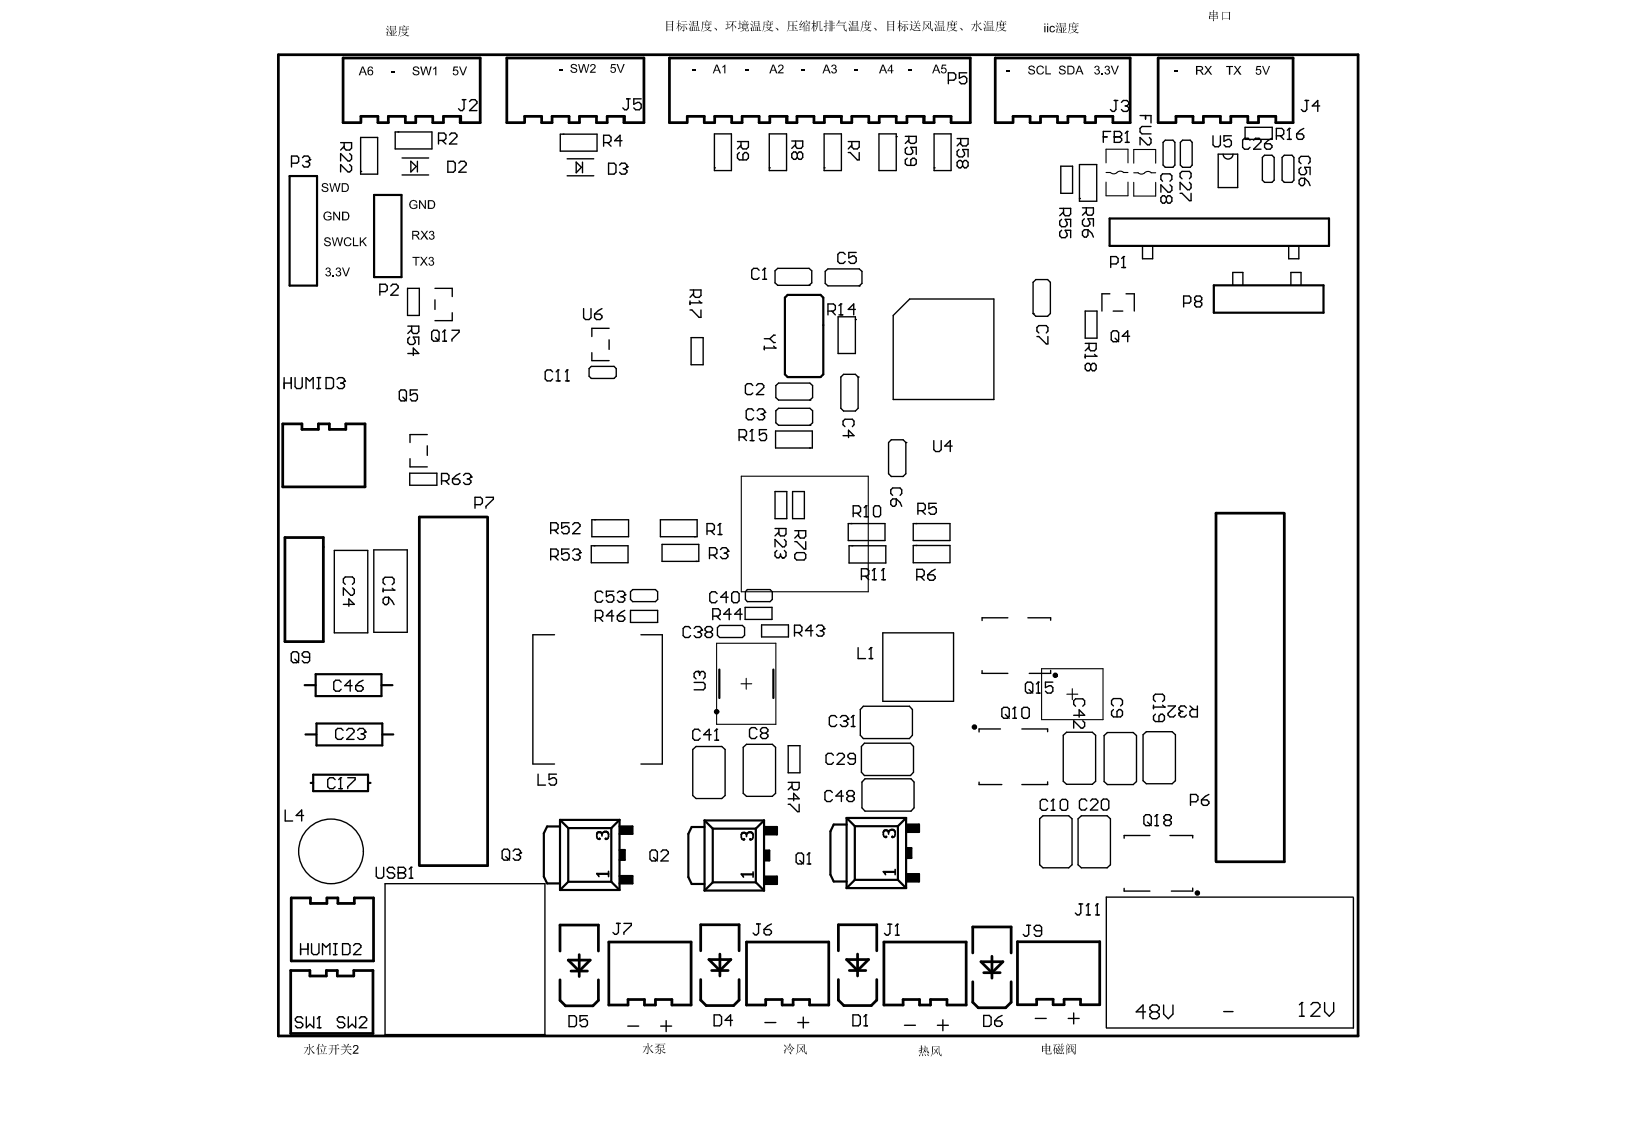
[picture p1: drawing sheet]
<svg xmlns="http://www.w3.org/2000/svg" width="289mm" height="202mm" viewBox="0 0 289 202" stroke-linecap="round" stroke-linejoin="round" font-family="sans-serif">
<g fill="none" stroke="#000" stroke-width=".19">
<path d="M195.1 30.4h.8a.97 .97 0 0 0 1.4-.2h.6l.3 .2M195.1 28.7v-2.4h3.9v2.4M195.1 32.1v2.4h3.9v-2.4M198.1 30.4h.9M200 30.5h.8M200 28.8v-2.4h3.8v2.4M200 32.2v2.4h3.8v-2.4M203 30.5h.8M203.1 30.5a.97 .97 0 0 0-1.5 .2h-.6l-.3-.2M130.8 84h22.4v20.4h-22.4zM126.4 113.5h10.5v14.3h-10.5zM131.6 119.6v2"/>
<path d="M183.7 118h10.9v8.9h-10.9zM130.7 120.6h1.9M188.2 122.4h1.9M189.1 121.5v1.9"/>
</g>
<g fill="none" stroke="#000" stroke-width=".48">
<path d="M49.1 9.7h190.4v173h-190.4zM63.7 21.6v-1.1h3v1.1h1.8v-1.1h3v1.1h1.8v-1.1h3v1.1h1.9v-1.1h3.1v1.1M81.2 20.5v1.1h3.5v-11.4h-24.2v11.4h3.1M92.5 21.6v-1.1h3v1.1h1.9v-1.1h3v1.1h1.8v-1.1h3v1.1h1.9v-1.1h3v1.1M110.1 20.5v1.1h3.5v-11.4h-24.2v11.4h3M121.2 21.6v-1.1h3v1.1h1.9v-1.1h3v1.1h1.8v-1.1h3v1.1h1.9v-1.1h3v1.1M138.7 20.5v1.1h1.9v-1.1h3v1.1h1.8v-1.1h3v1.1h1.9v-1.1h2.9v1.1h1.9v-1.1h3v1.1h1.9v-1.1h3v1.1M162.9 20.5v1.1h1.9v-1.1h3v1.1h3.3v-11.4h-53v11.4h3M178.6 21.6h-3v-11.4h23.8v11.4h-3.1v-1.1h-3v1.1h-1.9v-1.1h-3v1.1h-1.9v-1.1h-3v1.1h-1.8v-1.1h-3v1.1M207.3 21.6h-3v-11.4h23.8v11.4h-3.1v-1.1h-3v1.1h-1.9v-1.1h-3v1.1h-1.8v-1.1h-3v1.1h-1.9v-1.1h-3v1.1M49.9 74.8h3.4v.9h2.9v-.9h1.9v.9h2.9v-.9h3.4v11.1h-14.5zM50.3 94.8h6.7v18.4h-6.7z"/>
<path d="M86 91.2h-12v61.4M86 91.2v61.5h-12M226.5 90.5h-12v61.5M226.5 90.6v61.4h-12M51.4 158.4h3.4v1h2.9v-1h1.9v1h2.9v-1h3.4v11.1h-14.5zM51.3 171.2h3.4v1h2.9v-1h1.9v1h2.9v-1h3.4v11.1h-14.5zM98.8 167.8v-4.6h6.8v4.6M98.8 172.8v3.7l.9 .9h4.9l1-.9v-3.7M100.2 169.4h3.9l-1.9 1.9zM100.7 171.3h2.9M102.2 168.4v3.8M107.4 166.2h14.5v11.1h-3.4v-1h-2.9v1h-1.9v-1h-2.9v1h-3.4z"/>
<path d="M123.6 172.8v3.6l1 1h4.8l1-1v-3.6M123.6 167.7v-4.6h6.8v4.6M125 169.3h3.9l-1.9 1.9zM125.5 171.2h2.9M127 168.3v3.9M131.7 166.2h14.5v11.1h-3.4v-1h-2.9v1h-1.9v-1h-2.9v1h-3.4zM147.9 172.8v3.6l.9 1h4.9l1-1v-3.6M147.9 167.7v-4.6h6.8v4.6M149.3 169.3h3.9l-1.9 1.9zM149.8 171.2h2.9M151.3 168.3v3.9M155.9 166.2h14.5v11.1h-3.4v-1h-2.9v1h-1.9v-1h-2.9v1h-3.4z"/>
<path d="M171.6 173.2v3.6l1 1h4.8l1-1v-3.6M171.6 168.1v-4.6h6.8v4.6M173 169.6h3.9l-1.9 2zM173.5 171.6h2.9M175 168.7v3.8M179.5 166.1h14.5v11.1h-3.4v-.9h-2.9v.9h-1.9v-.9h-2.9v.9h-3.4z"/>
<circle cx="186.1" cy="119.1" r=".24"/>
<circle cx="126.4" cy="125.5" r=".24"/>
<circle cx="171.9" cy="128.2" r=".24"/>
<circle cx="211.2" cy="157.5" r=".24"/>
</g>
<g fill="none" stroke="#000" stroke-width=".39">
<path d="M51.1 31.1h4.8v19.3h-4.8zM66 34.4h4.8v14.5h-4.8zM195.7 38.5h38.7v4.9h-38.7zM138.4 52.5l.5-.5h5.8l.5 .5v13.5l-.5 .5h-5.8l-.5-.5zM214.1 50.3h19.4v4.9h-19.4zM55.7 118.9h11.6v3.9h-11.6zM126.9 118.1v5M136.4 118.1v5M53.7 120.9h2M53.9 129.5h1.9M54.8 138.1h.4M55.2 136.6h9.7v2.9h-9.7z"/>
<path d="M55.8 127.6h11.6v3.9h-11.6zM64.9 138.1h.5M67.3 120.9h1.9M67.4 129.5h2M98.8 145.8h-2.3l-.6 1.2v7.6l.6 1.2h2.3M98.8 144.6v12.4M98.8 144.6l1.4 1.5M98.8 157h10.5M98.8 144.6h10.5M100.2 146.1v9.4M100.2 155.5l-1.4 1.5M100.2 155.5h7.6"/>
<path d="M100.2 146.1h7.6M107.8 155.5l1.5 1.5M107.8 146.1v9.4M109.3 154.5h2.3v1.3h-2.3M109.3 145.8h2.3v1.3h-2.3M109.3 149.9h.9v1.8h-.9M109.3 144.6v12.4M109.3 144.6l-1.5 1.5M124.3 145.9h-2.3l-.6 1.2v7.6l.6 1.2h2.3M124.3 144.7v12.4M124.3 144.7l1.4 1.5M124.3 157.1h10.5"/>
<path d="M124.3 144.7h10.5M125.7 155.6l-1.4 1.5M125.7 146.2v9.4M125.7 155.6h7.6M125.7 146.2h7.6M133.3 146.2v9.4M133.3 155.6l1.5 1.5M134.8 154.6h2.2v1.3h-2.2M134.8 145.9h2.2v1.3h-2.2M134.8 150h.9v1.8h-.9M134.8 144.7v12.4M134.8 144.7l-1.5 1.5"/>
<path d="M149.3 145.4h-2.2l-.6 1.2v7.7l.6 1.2h2.2M149.3 144.3v12.3M149.3 156.6h10.5M149.3 144.3h10.5M149.3 144.3l1.5 1.4M150.8 145.7v9.5M150.8 155.2h7.6M150.8 155.2l-1.5 1.4M150.8 145.7h7.6M158.4 155.2l1.4 1.4M158.4 145.7v9.5M159.8 154.2h2.3v1.3h-2.3"/>
<path d="M159.8 145.4h2.3v1.3h-2.3M159.8 149.6h.9v1.7h-.9M159.8 144.3l-1.4 1.4M159.8 144.3v12.3"/>
</g>
<g fill="none" stroke="#000" stroke-width=".24">
<path d="M81.6 17.6h.6M81.8 17.6v1.6l-.2 .3h-.4l-.3-.3M82.8 17.9l.4-.3h.6l.3 .3v.3l-1.3 1.3h1.3M110.5 17.4h.7M110.8 17.4v1.6l-.3 .4h-.3l-.3-.4M113.1 17.4h-1.3v1l.7-.3h.3l.3 .3v.6l-.3 .4h-.7l-.3-.4M167.3 14.1h.9l.4-.3v-.6l-.4-.4h-.9v2M170.5 12.8h-1.3v1l.7-.3h.3l.3 .3v.6l-.3 .4h-.6l-.4-.4M196.5 17.7h.7M196.8 17.7v1.6l-.3 .4h-.3l-.3-.4M197.8 18.1l.3-.4h.7l.3 .4v.3M198.5 18.7h.3"/>
<path d="M198.8 18.7l.3 .3v.3l-.3 .4h-.7l-.3-.4M199.1 18.4h.1M199.1 18.4l-.3 .3M230.2 17.7h.6M230.5 17.7v1.6l-.3 .4h-.3l-.4-.4M232.8 18.7h-1.3l.9-1v2M51.4 28.8h1l.3-.3v-.7l-.3-.3h-1v2M53.4 27.8l.2-.3h.7l.3 .3v.4M54 28.5h.3M54.3 28.5l.3 .3v.3l-.3 .4h-.7l-.2-.4M54.6 28.2h.1M54.6 28.2l-.3 .3"/>
<path d="M60.1 25.2h1.9v.9l-.3 .4h-.7l-.3-.4v-.9M60.7 25.8l-.6 .7M61.7 27.1l.3 .3v.7l-.3 .3h-.3l-1.3-1.3v1.3M61.7 29l.3 .4v.6l-.3 .3h-.3l-1.3-1.3v1.3M63.6 30.2h.1M63.6 24.2h3v6.5h-3zM69.7 23.3h6.5v3h-6.5zM70.2 23.3h.1M70.9 30.9h4.7M70.9 27.9h4.7M72.5 28.4l.9 1-.9 .9zM73.6 28.4v1.9"/>
<path d="M77.4 24.8h.9l.4-.4v-.6l-.4-.3h-.9v1.9M78 24.8l.7 .6M79 28.4h1l.3 .4v1.2l-.3 .4h-1zM79.3 23.8l.3-.3h.7l.3 .3v.3l-1.3 1.3h1.3M80.9 28.8l.4-.4h.6l.3 .4v.3l-1.3 1.3h1.3M98.8 23.7h6.5v3h-6.5zM99.3 23.7h.1M100 31h4.7M100 28h4.7M101.6 28.6l1 .9-1 1zM102.7 28.6v1.9M106.5 25.2h.9l.4-.4v-.6l-.4-.3h-.9v1.9"/>
<path d="M107.1 25.2l.7 .6M107.3 28.8h1l.3 .3v1.3l-.3 .3h-1zM109.3 29.1l.3-.3h.6l.4 .3v.3M109.7 24.8h-1.3l1-.9v1.9M110 29.8h.2M110.2 29.8l.4 .3v.3l-.4 .3h-.6l-.3-.3M110.6 29.4h.1M110.6 29.4l-.4 .4M126 29.6h.1M126 23.6h3v6.5h-3zM130.1 25h1.9v.9l-.3 .4h-.7l-.3-.4v-.9M130.4 26.9l-.3 .3v.7l.3 .3h1.3l.3-.3v-.7l-.3-.3h-.3l-.4 .3v1"/>
<path d="M130.7 25.6l-.6 .7M135.7 29.6h.1M135.7 23.6h3v6.5h-3zM139.7 24.9h1.9v.9l-.3 .4h-.7l-.3-.4v-.9M140.3 25.5l-.6 .7M140.6 27.1l.4-.3h.3l.3 .3v.7l-.3 .3h-.3l-.4-.3M140.6 27.1l-.3-.3h-.3l-.3 .3v.7l.3 .3h.3l.3-.3M140.6 27.1v.7M145.4 29.6h.1M145.4 23.6h3v6.5h-3zM149.6 25h2v.9l-.4 .4h-.6l-.3-.4v-.9M149.6 26.9h.4l1.2 1.3h.4v-1.3"/>
<path d="M150.3 25.6l-.7 .7M155 23.6h3.1v6.5h-3.1zM158.1 24.1h.1M159.7 24.1h1.9v.9l-.3 .3h-.6l-.4-.3v-.9M160 26l-.3 .3v.6l.3 .3h.7l.3-.3v-.3l-.3-.6h.9v1.2M160 27.9l-.3 .3v.7l.3 .3h1.3l.3-.3v-.7l-.3-.3h-.3l-.3 .3v1M160.3 24.7l-.6 .6M164.8 29.6h.1M164.8 23.6h3v6.5h-3zM168.8 24.4h2v1l-.4 .3h-.6l-.3-.3v-1M169.2 26.4l-.4 .3v.6l.4 .4h.6l.3-.4v-.3l-.3-.6h1v1.3M169.5 25.1l-.7 .6"/>
<path d="M169.8 28.6l.3-.3h.3l.4 .3v.7l-.4 .3h-.3l-.3-.3M169.8 28.6l-.3-.3h-.3l-.4 .3v.7l.4 .3h.3l.3-.3M169.8 28.6v.7M186.9 36.8h2v.9l-.3 .4h-.7l-.3-.4v-.9M187.1 29.3h2.1v4.8h-2.1zM187.3 38.7l-.4 .3v.7l.4 .3h.6l.3-.3v-.4l-.3-.6h1v1.3M187.6 37.4l-.7 .7M190.4 35h.1M190.4 29h3v6.5h-3zM190.9 36.7h2v.9l-.3 .4h-.7l-.3-.4v-.9M191.3 38.6l-.4 .3v.7l.4 .3h.6l.3-.3v-.4l-.3-.6h1v1.3M191.6 37.3l-.7 .7"/>
<path d="M194.6 24.1h.7M195.9 23.2h-1.3v1.9M196.5 24.1h.1M196.5 23.2h1l.4 .3v.3l-.4 .3 .4 .4v.3l-.4 .3h-1zM196.5 24.1h1M198.5 25.1h.7M198.8 23.2h.1M198.8 23.2v1.9M198.8 23.2l-.3 .3M201.1 20.4h1.9v1.3M202.1 20.4v.6M202.7 24.2l.3 .4v.6l-.3 .3h-.3l-1.3-1.3v1.3"/>
<path d="M203 22.3h-1.6l-.3 .3v.7l.3 .3h1.6M205.1 32l-.3-.4v-.6l.3-.3h1.3l.3 .3v.6l-.3 .4M205.2 25.1l.3-.4h1.4l.3 .4v4l-.3 .4h-1.4l-.3-.4zM205.7 34.9l.3-.4h.4l.3 .4v.6l-.3 .3h-.4l-.3-.3M205.7 34.9l-.3-.4h-.3l-.3 .4v.6l.3 .3h.3l.3-.3M205.7 34.9v.6M206.4 32.6l.3 .3v.7l-.3 .3h-.4l-1.2-1.3v1.3M208.2 34.1h.3l1.3 1.3h.3v-1.3M208.2 25.1l.4-.4h1.3l.4 .4v4l-.4 .4h-1.3l-.4-.4zM208.5 31.5l-.3-.3v-.6l.3-.4h1.3l.3 .4v.6l-.3 .3M209.8 32.2l.3 .3v.6l-.3 .4h-.3l-1.3-1.3v1.3M214 24v1.5l.3 .4h.6l.4-.4v-1.5"/>
<path d="M214.9 27.2h3.4v5.9h-3.4zM215.7 27.2a.87 .87 0 0 0 .9 .9 .87 .87 0 0 0 .9-.9M217.2 24h-1.3v.9l.7-.3h.3l.3 .3v.6l-.3 .4h-.7l-.3-.4M219.6 22.5h4.8v2.1h-4.8zM220.5 24.7l-.3-.3h-.7l-.3 .3v1.3l.3 .3h.7l.3-.3M221.1 24.7l.4-.3h.6l.3 .3v.3l-1.3 1.3h1.3M222.7 27.8l.4-.4h1.3l.3 .4v4l-.3 .4h-1.3l-.4-.4zM223.1 25.4h.9l.4 .3v.3l-.4 .3h-.6l-.3-.3zM224.4 24.4l-.7 .3-.6 .7M225.1 24h1l.3-.4v-.6l-.3-.4h-1v2M225.8 24l.6 .6M226.1 27.8l.4-.4h1.4l.3 .4v4l-.3 .4h-1.4l-.4-.4z"/>
<path d="M227.1 24.6h.6M227.4 22.6h.1M227.4 22.6l-.3 .4M227.4 22.6v2M228.7 23.6h1l.3 .4v.2l-.3 .4h-.7l-.3-.4zM229.1 31.8l.4-.4h.6v1l-.3 .3h-.3l-.4-.3zM229.5 29.5l-.4 .3v.7l.4 .3h.6l.4-.3v-.4l-.4-.6h1v1.3M229.5 28.9l-.4-.4v-.6l.4-.3h1.3l.3 .3v.6l-.3 .4M230 22.6l-.7 .4-.6 .6M230.1 31.4l.7 .7 .3 .6M67 51.4h1l.3-.3v-.6l-.3-.4h-1v2M68.9 50.5l.4-.4h.6l.3 .4v.3l-1.3 1.3h1.3"/>
<path d="M71.9 50.9h2.1v4.7h-2.1zM71.9 57.5h2v1l-.3 .3h-.7l-.3-.3v-1M72.3 59.5l-.4 .3v.6l.4 .4h.6l.3-.4v-.3l-.3-.6h1v1.3M72.6 58.2l-.7 .6M76.1 58.6l.4-.3h.6l.3 .3v1.2l-.3 .4h-.6l-.4-.4zM76.7 50.9h3.1v1.4M76.7 52.9v1.7M76.8 59.6l.6 .6M78.4 58.3h.1M78.4 58.3v1.9M78.4 58.3l-.3 .3M79.7 58.3h1.3v.3l-1.3 1.2v.4"/>
<path d="M79.8 55.2v1.4h-3.1M102.9 54.4v1.6l.4 .4h.6l.3-.4v-1.6M104.9 55.4h.9l.4 .3v.3l-.4 .4h-.6l-.3-.4zM106.2 54.4l-.6 .4-.7 .6M107.4 57.9h-3v1.5M107.4 59.9v1.7M121.7 51.1h1.9v1l-.3 .4h-.6l-.4-.4v-1M121.7 54.7h.3l1.3 1.3h.3v-1.3M121.7 53.1v.6M121.7 53.4h1.9M121.9 59.6h2.1v4.7h-2.1zM122.3 51.8l-.6 .7"/>
<path d="M123.3 53.1l.3 .3M123.6 53.4h.1M133.9 47.7l-.3-.4h-.7l-.3 .4v1.3l.3 .3h.7l.3-.3M134.5 49.3h.7M134.8 59.7h1M134.9 47.3h.1M134.9 47.3v2M134.9 47.3l-.4 .4M135.8 59.7l.7 .7h.3M136.7 47.8l.5-.5h5.5l.5 .5v2.1l-.5 .4h-5.5l-.5-.4zM136.8 59.1h-.3l-.7 .6M142.7 50.3h.1"/>
<path d="M145.6 47.9l.4-.5h5.6l.4 .5v2.1l-.4 .4h-5.6l-.4-.4zM146 54.9h1l.3-.3v-.7l-.3-.3h-1v1.9M146.7 54.9l.6 .6M147.8 55.9h3.1v6.5h-3.1zM148 55.5h.7M148.3 53.6h.1M148.3 53.6v1.9M148.3 53.6l-.3 .3M149.1 44.9l-.3-.4h-.7l-.3 .4v1.2l.3 .4h.7l.3-.4M150.9 56.4h.1M150.9 54.6h-1.3l1-1v1.9M151 44.5h-1.3v1l.7-.3h.3l.3 .3v.6l-.3 .4h-.6l-.4-.4"/>
<path d="M151.6 50.4h.1M157.6 55.6l2.9-2.9h14.8v17.8h-17.7zM182.2 55.3h.1M182.2 49.8l.5-.5h2.1l.5 .5v5.5l-.5 .5h-2.1l-.5-.5zM182.9 59.4h.3l1.3 1.3h.3v-1.3M183.2 58.7l-.3-.3v-.6l.3-.4h1.3l.3 .4v.6l-.3 .3M187.3 40.6l-.4 .4v.6l.4 .3h.6l.3-.3v-.4l-.3-.6h1v1.3M190.9 40.9l.4-.4h.6v1l-.3 .3h-.3l-.4-.3zM191.4 54.9h2.1v4.8h-2.1zM191.9 40.5l.7 .7 .3 .6M195.8 51.8h-1.4v3.1M195.9 46.6h1l.3-.4v-.6l-.3-.3h-1v1.9"/>
<path d="M196 58.7l.4-.4h.6l.3 .4v1.2l-.3 .4h-.6l-.4-.4zM196.4 54.9h1.6M196.7 59.7l.6 .6M197.9 47.2h.6M198.2 45.3h.1M198.2 45.3l-.3 .3M198.2 45.3v1.9M198.6 51.8h1.5v3.1M199.3 59.3h-1.4l1-1v2M201.5 43.4v2.2h1.8v-2.2M208.8 53.5h1l.2-.3v-.7l-.2-.3h-1v1.9M211 53.2l-.3-.4v-.3l.3-.3h.7l.3 .3v.3l-.3 .4"/>
<path d="M211 53.2l-.3 .3v.3l.3 .3h.7l.3-.3v-.3l-.3-.3M211 53.2h.7M217.4 50.3v-2.2h1.8v2.2M227.3 43.4v2.2h1.8v-2.2M227.7 50.3v-2.2h1.8v2.2M50.1 67.6h1.3M50.1 66.6v1.9M51.4 66.6v1.9M52.1 66.6v1.6l.2 .3h.7l.3-.3v-1.6M54 68.5v-1.9l.6 .6 .6-.6v1.9M55.9 68.5h.6M55.9 66.6h.6"/>
<path d="M56.2 66.6v1.9M57.5 66.6h1l.3 .3v1.3l-.3 .3h-1zM59.5 66.9l.3-.3h.6l.4 .3v.3M60.1 67.6h.3M60.4 67.6l.4 .3v.3l-.4 .3h-.6l-.3-.3M60.8 67.2h.1M60.8 67.2l-.4 .4M70.4 69.1l.3-.3h.7l.3 .3v1.3l-.3 .3h-.7l-.3-.3zM71.1 70l.6 .7M71.9 62.4h2l-1-1v1.3M73.6 68.8h-1.2v.9l.6-.3h.3l.3 .3v.7l-.3 .3h-.6l-.3-.3M75.4 78.6v1.7"/>
<path d="M75.4 76.7h-3.1v1.4M78.1 60.2h.7M97.5 65.6l-.4-.3h-.6l-.3 .3v1.2l.3 .4h.6l.4-.4M98.1 67.2h.7M98.4 65.3h.1M98.4 65.3v1.9M98.4 65.3l-.3 .3M99.7 67.2h.7M100 65.3h.1M100 65.3v1.9M100 65.3l-.3 .3M103.9 65l.4-.4h4l.4 .4v1.4l-.4 .4h-4l-.4-.4z"/>
<path d="M104.4 62.2v1.4h3M130.4 77.1h.9l.4-.3v-.7l-.4-.3h-.9v1.9M131 77.1l.7 .6M132.3 77.7h.7M132.6 75.8h.1M132.6 75.8l-.3 .3M132.6 75.8v1.9M132.8 68l-.4-.3h-.6l-.3 .3v1.3l.3 .3h.6l.4-.3M132.9 72.5l-.3-.4h-.6l-.4 .4v1.2l.4 .3h.6l.3-.3M133.4 68l.4-.3h.6l.3 .3v.3l-1.3 1.3h1.3M133.6 72.5l.3-.4h.6l.4 .4v.2M134.2 73.1h.3"/>
<path d="M134.5 73.1l.4 .3v.3l-.4 .3h-.6l-.3-.3M134.8 61.1v.6M134.8 61.4h2M134.9 72.7h.1M134.9 72.7l-.4 .4M135.2 75.8h-1.3v1l.7-.4h.3l.3 .4v.6l-.3 .3h-.7l-.3-.3M136.5 61.1l.3 .3M136.8 61.4h.1M136.8 76h6.5v3h-6.5zM136.9 72.5l.4-.5h5.5l.5 .5v2.1l-.5 .4h-5.5l-.4-.4zM136.9 68l.4-.4h5.5l.5 .4v2.1l-.5 .5h-5.5l-.4-.5zM142.8 79h.1"/>
<path d="M142.8 75h.1M142.8 70.6h.1M148.3 66.5l.5-.5h2.1l.5 .5v5.5l-.5 .5h-2.1l-.5-.5zM148.7 76.8h1.9l-.9-.9v1.3M149 75.3l-.3-.4v-.6l.3-.4h1.3l.3 .4v.6l-.3 .4M151.4 66.5h.1M156.7 78.1l.5-.5h2.1l.5 .5v5.5l-.5 .4h-2.1l-.5-.4zM159.8 78.1h.1M164.7 77.7v1.6l.4 .3h.6l.3-.3v-1.6M168 78.7h-1.4l1-1v1.9M191.4 62.5v.6M191.4 60.6h2v.9l-.3 .4h-.7l-.3-.4v-.9"/>
<path d="M191.4 62.8h2M192.1 61.2l-.7 .7M192.4 64.4l-.3-.3h-.3l-.4 .3v.7l.4 .3h.3l.3-.3M192.4 64.4l.3-.3h.4l.3 .3v.7l-.3 .3h-.4l-.3-.3M192.4 64.4v.7M193.1 62.5l.3 .3M193.4 62.8h.1M59 97.1h5.9v14.5h-5.9zM65.9 97h5.9v14.5h-5.9zM72.3 83.5h4.8v2.1h-4.8zM72.3 80.9v1.5h3.1M74 91.2v61.5"/>
<path d="M77.9 84.8h1l.3-.3v-.6l-.3-.4h-1v1.9M78.6 84.8l.6 .6M79.8 84.5h1l.3 .3v.3l-.3 .3h-.6l-.4-.3zM81.1 83.5l-.6 .4-.7 .6M81.8 83.9l.3-.4h.6l.4 .4v.2M82.4 84.5h.3M82.7 84.5l.4 .3v.3l-.4 .3h-.6l-.3-.3M83.1 84.1h.1M83.1 84.1l-.4 .4M83.8 89h1l.3-.3v-.6l-.3-.4h-1v1.9M85.7 87.7h1.3v.4l-1.3 1.2v.3M97.1 93.5h1l.3-.3v-.7l-.3-.3h-1v1.9"/>
<path d="M97.1 98.2h1l.3-.4v-.6l-.3-.4h-1v2M97.8 98.2l.6 .6M97.8 93.5l.6 .6M100.4 96.8h-1.3v1l.6-.3h.3l.4 .3v.6l-.4 .4h-.6l-.3-.4M100.4 92.2h-1.3v1l.6-.4h.3l.4 .4v.6l-.4 .3h-.6l-.3-.3M101 97.2l.3-.4h.7l.3 .4v.3M101 92.5l.3-.3h.7l.3 .3v.3l-1.3 1.3h1.3M101.7 97.8h.3M102 97.8l.3 .4v.2l-.3 .4h-.7l-.3-.4M102.3 97.5h.1M102.3 97.5l-.3 .3M104.3 96.3h6.5v3h-6.5z"/>
<path d="M104.4 91.7h6.5v3h-6.5zM104.8 96.3h.1M104.9 91.7h.1M116.5 91.7h6.5v3h-6.5zM116.8 96h6.5v3h-6.5zM122.5 94.7h.1M122.8 99h.1M124.7 93.7h1l.3-.4v-.6l-.3-.3h-1v1.9M125.1 97.9h1l.4-.3v-.7l-.4-.3h-1v1.9M125.4 93.7l.6 .6M125.8 97.9l.7 .6M126.6 94.3h.7"/>
<path d="M127 92.4h.1M127 92.4l-.4 .3M127 92.4v1.9M127.1 96.9l.3-.3h.6l.4 .3v.3M127.8 97.6h.2M128 97.6l.4 .3v.3l-.4 .3h-.6l-.3-.3M128.4 97.2h.1M128.4 97.2l-.4 .4M136.7 86.7h2.1v4.8h-2.1zM136.7 93.2h1.9v1l-.2 .3h-.7l-.3-.3v-1M137 97.1l-.3 .3v.7l.3 .3h.4l.3-.3M137.4 93.9l-.7 .6"/>
<path d="M137.7 98.1l.3 .3M137.7 97.7v.4M138 98.4h.1M138.4 95.2l.2 .3v.6l-.2 .4h-.4l-1.3-1.3v1.3M138.4 97.1l.2 .3v.7l-.2 .3h-.4M139.8 86.7h2.1v4.8h-2.1zM140.2 93.6h1.9v1l-.3 .3h-.6l-.3-.3v-1M140.2 95.5h.3l1.3 1.3h.3v-1.3M140.2 97.8l.3-.3h1.3l.3 .3v.6l-.3 .4h-1.3l-.3-.4zM140.9 94.2l-.7 .7M149.6 92.4h6.5v2.9h-6.5zM149.8 96.3h6.4v3h-6.4z"/>
<path d="M150.1 92.4h.1M150.3 96.3h.1M150.5 90.5h1l.3-.3v-.6l-.3-.4h-1v1.9M151.2 90.5l.6 .6M152.4 91.1h.7M152.8 89.2h.1M152.8 89.2l-.4 .4M152.8 89.2v1.9M154.4 89.2h.6l.3 .4v1.2l-.3 .3h-.6l-.3-.3v-1.2zM157.1 88.3l.4-.3h.6v1l-.3 .3h-.3l-.4-.3zM157.5 87.4l-.4-.4v-.6l.4-.3h1.3l.3 .3v.6l-.3 .4M158.1 88l.7 .6 .3 .7"/>
<path d="M161.1 92.4h6.5v2.9h-6.5zM161.1 96.2h6.5v3.1h-6.5zM161.6 96.2h.1M161.6 92.4h.1M161.9 90.1h1l.3-.4v-.6l-.3-.3h-1v1.9M162.6 90.1l.6 .6M165.1 88.8h-1.3v.9l.7-.3h.3l.3 .3v.7l-.3 .3h-.6l-.4-.3M226.4 91.1l.1 .1M51.4 115.3l.3-.3h.6l.4 .3v1.3l-.4 .3h-.6l-.3-.3zM52 116.3l.7 .6M54.6 115.9h-1l-.3-.3v-.3l.3-.3h.7l.3 .3v1.3l-.3 .3h-.7l-.3-.3M60.6 106.6h1.9l-1-1v1.3"/>
<path d="M60.9 103.1l-.3-.4v-.6l.3-.3h1.3l.3 .3v.6l-.3 .4M62.2 103.7l.3 .3v.7l-.3 .3h-.3l-1.3-1.3v1.3M64 120l-.6 .3-.7 .7M67.6 105.7l.3-.4h.6v1l-.3 .4h-.3l-.3-.4zM67.6 103.8v.6M67.6 104.1h1.9M67.9 103.1l-.3-.3v-.6l.3-.4h1.3l.3 .4v.6l-.3 .3M68.5 105.3l.7 .7 .3 .7M69.2 103.8l.3 .3M69.5 104.1h.1M97.8 112h-3.8v22.8h3.8M105 109h1l.3-.4v-.6l-.3-.3h-1v1.9"/>
<path d="M105.7 109l.6 .6M106.3 104.6l-.3-.3h-.6l-.4 .3v1.3l.4 .3h.6l.3-.3M108.3 108.6h-1.3l.9-.9v1.9M108.3 104.3h-1.3v1l.6-.4h.3l.4 .4v.6l-.4 .3h-.6l-.3-.3M108.9 104.6l.3-.3h.7l.3 .3v.3M108.9 108.6h1l.3 .4v.3l-.3 .3h-.7l-.3-.3zM109.5 105.3h.4M109.9 105.3l.3 .2v.4l-.3 .3h-.7l-.3-.3M110.2 104.9h.1M110.2 104.9l-.3 .4M110.2 107.7l-.6 .3-.7 .6M111.2 104.4l.4-.4h4l.4 .4v1.3l-.4 .4h-4l-.4-.4z"/>
<path d="M111.2 107.7h4.8v2.1h-4.8zM113.1 112h3.7v22.8h-3.7M121.8 110.9l-.3-.4h-.7l-.3 .4v1.2l.3 .3h.7l.3-.3M122.4 110.9l.4-.4h.6l.3 .4v.2M123.1 118.4h.1M123.1 118.4h-.3l-.4 .4v.6l.4 .3M123.1 118.4l.3 .4M123.1 111.5h.3M123.4 111.5l.3 .3v.3l-.3 .3h-.6l-.4-.3M123.4 118.8l.3-.4h.4l.3 .4v.6l-.3 .3M123.4 118.8v.3M123.7 111.1h.1"/>
<path d="M123.7 111.1l-.3 .4M124.7 111.5l-.3 .3v.3l.3 .3h.6l.4-.3v-.3l-.4-.3M124.7 111.5l-.3-.4v-.2l.3-.4h.6l.4 .4v.2l-.4 .4M124.7 111.5h.6M125.7 108.7h1l.3-.4v-.6l-.3-.3h-1v1.9M126.4 108.7l.6 .6M126.5 104.7l-.3-.3h-.7l-.3 .3v1.3l.3 .3h.7l.3-.3M126.5 110.7l.4-.4h4l.4 .4v1.4l-.4 .3h-4l-.4-.3zM128.4 105.3h-1.3l1-.9v1.9M129 108.3h-1.3l.9-.9v1.9M129.1 104.7l.3-.3h.6l.4 .3v1.3l-.4 .3h-.6l-.3-.3zM130.9 108.3h-1.3l1-.9v1.9"/>
<path d="M131.4 107.1h4.8v2.2h-4.8zM131.8 104h4l.4 .4v1.3l-.4 .4h-4l-.3-.4v-1.3zM134.3 110.2h4.8v2.2h-4.8zM140.1 111.6h1l.3-.4v-.6l-.3-.3h-1v1.9M140.8 111.6l.6 .6M143.4 111.2h-1.3l.9-.9v1.9M144 110.6l.3-.3h.7l.3 .3v.3M144.7 111.2h.3M145 111.2l.3 .4v.3l-.3 .3h-.7l-.3-.3M145.3 110.9h.1M145.3 110.9l-.3 .3M151.4 114.2v2h1.3"/>
<path d="M151.9 101.6h1l.3-.3v-.6l-.3-.4h-1v2M152.6 101.6l.6 .7M153.3 116.2h.6M153.6 114.2h.1M153.6 114.2v2M153.6 114.2l-.3 .4M153.9 102.3h.7M154.2 100.3h.1M154.2 100.3l-.3 .4M154.2 100.3v2M155.5 102.3h.7M155.7 111.6h12.5v12.1h-12.5z"/>
<path d="M155.8 100.3h.1M155.8 100.3v2M155.8 100.3l-.3 .4M161.7 101.7h1l.3-.3v-.6l-.3-.4h-1v2M162.4 101.7l.6 .7M163.7 101.4h.9l.4 .3v.3l-.4 .4h-.6l-.3-.4zM165 100.4l-.7 .4-.6 .6M173.2 118.3v.5h4.6M177.8 109h-4.6v.5M181.3 109h4v.4M185.3 118.2v.6h-3.8M59.1 137.5l-.3-.3h-.7l-.3 .3v1.3l.3 .3h.7l.3-.3"/>
<path d="M59.7 139.1h.7M60.1 137.2h.1M60.1 137.2v1.9M60.1 137.2l-.4 .3M60.2 120.3l-.4-.3h-.6l-.3 .3v1.3l.3 .3h.6l.4-.3M60.5 128.8l-.3-.3h-.7l-.3 .3v1.3l.3 .3h.7l.3-.3M61.1 128.8l.4-.3h.6l.4 .3v.3l-1.4 1.3h1.4M61.3 137.2h1.3v.3l-1.3 1.3v.3M62.1 121h-1.3l1-1v1.9M62.7 121h1l.3 .3v.3l-.3 .3h-.6l-.4-.3zM63.1 128.8l.3-.3h.6l.4 .3v.3M63.7 129.5h.3"/>
<path d="M64 129.5l.4 .3v.3l-.4 .3h-.6l-.3-.3M64.4 129.1h.1M64.4 129.1l-.4 .4M94.9 136.6v1.9h1.3M98.2 136.6h-1.4v.9l.7-.3h.3l.4 .3v.6l-.4 .4h-.6l-.4-.4M122.2 132.2l.6-.5h4.5l.6 .5v8.1l-.6 .6h-4.5l-.6-.6zM122.4 120.4h1.7l.3 .3v.6l-.3 .4h-1.7M123.5 129l-.3-.4h-.7l-.3 .4v1.2l.3 .4h.7l.3-.4M125.4 129.6h-1.3l1-1v2M126.1 130.6h.6M126.4 128.6h.1M126.4 128.6v2"/>
<path d="M126.4 128.6l-.3 .4M131.1 131.8l.6-.5h4.5l.6 .5v8.1l-.6 .6h-4.5l-.6-.6zM133.5 128.7l-.3-.4h-.7l-.3 .4v1.2l.3 .4h.7l.3-.4M134.5 129.3l-.4 .3v.3l.4 .4h.6l.3-.4v-.3l-.3-.3M134.5 129.3l-.4-.3v-.3l.4-.4h.6l.3 .4v.3l-.3 .3M134.5 129.3h.6M139 131.5h2.1v4.8h-2.1zM139 138h2v1l-.3 .3h-.7l-.3-.3v-1M139.7 138.6l-.7 .7M146.8 139.8l-.3-.3h-.7l-.3 .3v1.2l.3 .4h.7l.3-.4M147 133.2l-.3-.3h-.7l-.3 .3v1.3l.3 .3h.7l.3-.3M147.6 126.6l-.3-.4h-.7l-.3 .4v1.2l.3 .3h.7l.3-.3"/>
<path d="M147.6 133.2l.4-.3h.6l.3 .3v.3l-1.3 1.3h1.3M148.2 126.6l.4-.4h.6l.3 .4v.2M148.8 127.2h.4M149.2 127.2l.3 .3v.3l-.3 .3h-.6l-.4-.3M149.5 126.8h.1M149.5 126.8l-.3 .4M150.2 128.1h.6M150.5 126.2h.1M150.5 126.2v1.9M150.5 126.2l-.3 .4M150.9 133.8h-1l-.3-.3v-.3l.3-.3h.6l.4 .3v1.3l-.4 .3h-.6l-.3-.3M152.3 124.6h8.1l.5 .6v4.5l-.5 .6h-8.1l-.5-.6v-4.5z"/>
<path d="M152.5 131.1h8.1l.5 .6v4.5l-.5 .6h-8.1l-.6-.6v-4.5zM152.6 137.4h8.1l.5 .6v4.5l-.5 .6h-8.1l-.6-.6v-4.5zM172.7 138v.4h4M176.5 128.6h-3.8v.5M176.7 125.1l.3-.3h.7l.3 .3v1.3l-.3 .3h-.7l-.3-.3zM177.3 126l.7 .7M178.6 126.7h.7M179 124.8h.1M179 124.8v1.9M179 124.8l-.4 .3M180.2 128.6h4.6v.5M180.2 125.1l.4-.3h.6l.3 .3v1.3l-.3 .3h-.6l-.4-.3z"/>
<path d="M180.9 120.7l.3-.4h.6l.4 .4v1.2l-.4 .4h-.6l-.3-.4zM181.5 121.6l.7 .7M182.8 122.3h.6M183.1 120.3h.1M183.1 120.3v2M183.1 120.3l-.3 .4M184.8 137.9v.5h-4.6M185.7 120.3h-1.3v1l.7-.3h.3l.3 .3v.6l-.3 .4h-.7l-.3-.4M187.5 129.7l.6-.5h4.6l.6 .5v8.1l-.6 .5h-4.6l-.6-.5zM189.4 126.2h1.9l-.9-1v1.3M189.7 124.6l-.3-.4v-.6l.3-.3h1.3l.3 .3v.6l-.3 .4M191 127.1l.3 .4v.6l-.3 .3h-.3l-1.3-1.3v1.3"/>
<path d="M194.8 129.7l.5-.5h4.6l.6 .5v8.2l-.6 .5h-4.6l-.5-.5zM196.4 124.5l-.3-.3v-.6l.3-.4h1.3l.3 .4v.6l-.3 .3M196.4 125.2l-.3 .3v.6l.3 .4h1.3l.3-.4v-.6l-.3-.3h-.3l-.4 .3v1M201.6 129.6l.6-.5h4.6l.5 .5v8.1l-.5 .5h-4.6l-.6-.5zM203.5 124.4v.6M203.5 124.7h1.9M203.8 126l-.3 .3v.6l.3 .4h1.3l.3-.4v-.6l-.3-.3h-.3l-.4 .3v1M203.8 123.8l-.3-.4v-.6l.3-.4h1.3l.3 .4v.6l-.3 .4M205.1 124.4l.3 .3M205.4 124.7h.1M206 124.5h1.3l-1.3 1.3v.3l.4 .4h.6l.3-.4M208 125.8h.1"/>
<path d="M208 125.8v.3l.3 .4h.6l.4-.4M208.3 125.5l-.3 .3M208.3 125.5h.3M209.3 124.9l-.4-.4h-.6l-.3 .4v.3l.3 .3M209.9 124.5l.7 .7M211.2 124.5v2h-1l-.3-.4v-.6l.3-.3h1M50.3 142.9v1.9h1.3M53.6 143.8h-1.4l1-.9v1.9M66.4 153v1.6l.3 .3h.6l.4-.3v-1.6M67.9 155.9h28.2v26.6h-28.2zM69.6 153.3l-.3-.3h-.7l-.3 .3v.3l.3 .3h.7l.3 .4v.3l-.3 .3h-.7l-.3-.3M70.2 153.9h.1"/>
<path d="M70.2 153h1l.3 .3v.3l-.3 .3 .3 .4v.3l-.3 .3h-1zM70.2 153.9h1M72.2 154.9h.6M72.5 153h.1M72.5 153v1.9M72.5 153l-.3 .3M88.6 150.1l.3-.3h.6l.4 .3v1.3l-.4 .3h-.6l-.3-.3zM89.2 151.1l.7 .6M90.5 150.1l.3-.3h.7l.3 .3v.3M91.1 150.8h.4M91.5 150.8l.3 .3v.3l-.3 .3h-.7l-.3-.3M91.8 150.4h.1"/>
<path d="M91.8 150.4l-.3 .4M114.6 150.3l.4-.4h.6l.4 .4v1.2l-.4 .4h-.6l-.4-.4zM115.3 151.2l.7 .7M116.6 150.3l.3-.4h.6l.4 .4v.3l-1.3 1.3h1.3M139 141.9h.4l1.3 1.3h.3v-1.3M139 140.9h2l-1-1v1.3M140.4 150.8l.4-.3h.6l.3 .3v1.3l-.3 .3h-.6l-.4-.3zM141.1 151.8l.6 .6M142.4 152.4h.6M142.7 150.5h.1M142.7 150.5v1.9M142.7 150.5l-.3 .3"/>
<path d="M148.8 140.4h-1.4l1-.9v1.9M149.7 140.4l-.3-.3v-.3l.3-.3h.6l.4 .3v.3l-.4 .3M149.7 140.4l-.3 .4v.2l.3 .4h.6l.4-.4v-.2l-.4-.4M149.7 140.4h.6M183.4 144.4l.6-.5h4.5l.6 .5v8.1l-.6 .6h-4.5l-.6-.6zM184.8 141.3l-.3-.3h-.7l-.3 .3v1.3l.3 .3h.7l.3-.3M185.4 142.9h.6M185.8 141h.1M185.8 141v1.9M185.8 141l-.4 .3M187 141.3l.4-.3h.6l.3 .3v1.3l-.3 .3h-.6l-.4-.3zM190.2 144.4l.5-.5h4.6l.6 .5v8.1l-.6 .6h-4.6l-.5-.6z"/>
<path d="M190.4 159.4h.6M190.6 159.4v1.6l-.2 .4h-.4l-.3-.4M191.7 141.3l-.3-.4h-.7l-.3 .4v1.2l.3 .4h.7l.3-.4M191.9 159.4h.1M191.9 159.4v2M191.9 159.4l-.3 .4M192.3 141.3l.4-.4h.6l.3 .4v.3l-1.3 1.3h1.3M193.5 159.4h.1M193.5 159.4v2M193.5 159.4l-.2 .4M194.3 141.3l.3-.4h.6l.4 .4v1.2l-.4 .4h-.6l-.3-.4zM198.3 156.7v.5h4.5"/>
<path d="M201.8 144l.3-.3h.6l.4 .3v1.3l-.4 .3h-.6l-.3-.3zM202.4 145l.7 .6M202.8 147.4h-4.5v.5M203.7 145.6h.6M204 143.7h.1M204 143.7v1.9M204 143.7l-.3 .3M205.6 144.7l-.3 .3v.3l.3 .3h.7l.3-.3v-.3l-.3-.3M205.6 144.7l-.3-.4v-.3l.3-.3h.7l.3 .3v.3l-.3 .4M205.6 144.7h.7M206.4 147.4h4v.4M210 141.4h1l.3-.3v-.6l-.3-.4h-1v2"/>
<path d="M210.4 156.6v.6h-3.8M211.9 141.1h1l.3 .3v.3l-.3 .4h-.6l-.4-.4zM213.2 140.1l-.6 .4-.7 .6M238.7 158.2h-43.6v23.1M238.7 158.3v23h-43.5M53 166.5v1.9M53 167.4h1.3M53.4 179.7l-.3-.3h-.7l-.3 .3v.3l.3 .3h.7l.3 .4v.2l-.3 .4h-.7l-.3-.4M54 179.4v1.9l.7-.6 .6 .6v-1.9M54.3 166.5v1.9M55 166.5v1.5l.3 .4h.6l.4-.4v-1.5M56.3 179.4h.1"/>
<path d="M56.3 179.4v1.9M56.3 179.4l-.3 .3M56.9 168.4v-1.9l.6 .6 .7-.6v1.9M58.8 168.4h.7M58.8 166.5h.7M59.2 166.5v1.9M60.4 166.5h1l.3 .3v1.2l-.3 .4h-1zM60.8 179.7l-.3-.3h-.7l-.3 .3v.3l.3 .3h.7l.3 .4v.2l-.3 .4h-.7l-.3-.4M61.4 179.4v1.9l.7-.6 .6 .6v-1.9M62.4 166.8l.3-.3h.6l.4 .3v.3l-1.3 1.3h1.3M63.4 179.7l.3-.3h.6l.4 .3v.3l-1.3 1.3h1.3M100.4 179.2h.9l.4 .3v1.3l-.4 .3h-.9z"/>
<path d="M103.6 179.2h-1.3v.9l.6-.3h.4l.3 .3v.7l-.3 .3h-.6l-.4-.3M108.7 162.9h.7M109.1 162.9v1.6l-.4 .3h-.2l-.4-.3M110.1 162.9h1.3v.3l-1.3 1.3v.3M126 179h.9l.4 .4v1.2l-.4 .3h-.9zM129.2 180h-1.3l1-1v1.9M133.5 163h.6M133.8 163v1.6l-.3 .3h-.3l-.4-.3M134.8 163.9h.9l.4 .4v.3l-.4 .3h-.6l-.3-.3zM136.1 163l-.7 .3-.6 .6M141.7 179.4v1.9M150.4 179h1l.4 .4v1.2l-.4 .3h-1z"/>
<path d="M152.7 179h.1M152.7 179v1.9M152.7 179l-.3 .4M156.6 163h.7M157 163v1.6l-.4 .4h-.3l-.3-.4M157.9 165h.7M158.3 163h.1M158.3 163v2M158.3 163l-.4 .4M166.3 179.9v1.9M173.5 179.1h1l.3 .3v1.3l-.3 .3h-1zM176.8 179.1l-.7 .3-.6 .7"/>
<path d="M181.1 163.2h.7M181.5 163.2v1.6l-.4 .3h-.3l-.3-.3M182.6 179.6h1.9M183.7 164.2h-.9l-.4-.4v-.2l.4-.4h.6l.3 .4v1.2l-.3 .3h-.6l-.4-.3M188.4 179.6h2M189.4 178.7v1.9M191.6 161.4h.7M193.3 161.4h.6M202.1 178.5h-1.7l1.2-1.2v2.4M203.3 178.5h.7M203.3 178.5l-.5-.4v-.4l.5-.4h.7l.5 .4v.4l-.5 .4M203.3 178.5l-.5 .4v.4l.5 .4h.7l.5-.4v-.4l-.5-.4"/>
<path d="M205.3 177.3v1.6l.8 .8 .8-.8v-1.6M215.8 178.4h1.7M229.2 179.3h.8M229.6 176.8h.1M229.6 176.8v2.5M229.6 176.8l-.4 .4M231.2 177.2l.4-.4h.8l.4 .4v.5l-1.6 1.6h1.6M233.6 176.8v1.6l.9 .9 .7-.9v-1.6M56 181.3h.6M110.7 181h2M116.5 181h2M117.5 180v2"/>
<path d="M134.9 180.4h2M140.7 180.4h2M152.4 180.9h.6M159.5 180.8h2M165.3 180.8h2M175.5 180.1h.9l.4 .3v.3l-.4 .3h-.6l-.3-.3z"/>
<circle cx="58.4" cy="150.2" r="5.7"/>
</g>
<g fill="#000">
<path d="M109.3 149.9h.9v1.8h-.9z" fill-rule="evenodd"/>
<path d="M109.3 154.5h2.3v1.3h-2.3z" fill-rule="evenodd"/>
<path d="M109.3 145.8h2.3v1.3h-2.3z" fill-rule="evenodd"/>
<path d="M134.8 150h.9v1.8h-.9z" fill-rule="evenodd"/>
<path d="M134.8 154.6h2.2v1.3h-2.2z" fill-rule="evenodd"/>
<path d="M134.8 145.9h2.2v1.3h-2.2z" fill-rule="evenodd"/>
<path d="M159.8 149.6h.9v1.7h-.9z" fill-rule="evenodd"/>
<path d="M159.8 154.2h2.3v1.3h-2.3z" fill-rule="evenodd"/>
<path d="M159.8 145.4h2.3v1.3h-2.3z" fill-rule="evenodd"/>
</g>
<g fill="#000">
<path d="M69 12.6h.6v.2h-.6zM72.9 11.9l.4-.2h.3l.4 .4-.2 .1a.37 .37 0 0 0-.4-.3 .37 .37 0 0 0-.4 .3l.6 .2a.49 .49 0 0 1 .3 .7 .49 .49 0 0 1-.7 .2l-.4-.3v-.2l.1-.1a.45 .45 0 0 0 .4 .4 .45 .45 0 0 0 .5-.3l-.4-.2a.43 .43 0 0 1-.5-.2 .43 .43 0 0 1 0-.5zM74.1 11.7h.3l.2 1.4 .4-1.4h.3l.3 1.4 .3-1.4h.2l-.4 1.6h-.2l-.4-1.4-.4 1.4h-.2zM76.4 12.1l.6-.4v1.6h-.2v-1.2l-.4 .2zM80 11.7h.8v.2h-.6l-.1 .5a.5 .5 0 0 1 .7 .2 .5 .5 0 0 1-.3 .7 .5 .5 0 0 1-.6-.4l.2-.1a.32 .32 0 0 0 .5 .2 .32 .32 0 0 0-.2-.5l-.5 .1zM81 11.7h.2l.5 1.4 .5-1.4h.2l-.6 1.6h-.2zM98.6 12.2h.6v.2h-.6zM100.7 11.4l.5-.2a.5 .5 0 0 1 .6 .5h-.2a.35 .35 0 0 0-.4-.3 .35 .35 0 0 0-.3 .4l.6 .2a.46 .46 0 0 1 .2 .6 .46 .46 0 0 1-.6 .2l-.4-.2-.1-.2 .2-.1a.42 .42 0 0 0 .4 .4 .42 .42 0 0 0 .4-.3l-.4-.3a.45 .45 0 0 1-.5-.2 .45 .45 0 0 1 0-.5zM102 11.3h.2l.3 1.4 .3-1.4h.3l.3 1.4 .4-1.4h.2l-.5 1.5h-.2l-.3-1.3-.4 1.3h-.2zM104.1 11.5h.1a.5 .5 0 0 1 .8 0 .5 .5 0 0 1-.3 .8l-.4 .4h.8v.1h-1v-.2l.4-.4a.36 .36 0 0 0 .4-.4 .36 .36 0 0 0-.4-.4l-.2 .2v.2l-.2-.1zM107.8 11.3h.8v.2h-.6l-.1 .4h.1a.51 .51 0 0 1 .6 .4 .51 .51 0 0 1-.4 .6 .51 .51 0 0 1-.6-.4l.2-.1a.33 .33 0 0 0 .5 .2 .33 .33 0 0 0 .1-.4 .33 .33 0 0 0-.4-.2l-.3 .1zM108.7 11.3h.3l.5 1.4 .5-1.4h.2l-.6 1.5h-.2z"/>
<path d="M122 12.3h.6v.2h-.6zM126 4.9a.34 .34 0 0 1 .3 .1 .34 .34 0 0 1 .1 .4zM127.4 11.8l.5-.4v1.5h-.1v-1.2l-.4 .3zM131.4 12.3h.6v.2h-.6zM136.8 4.9a.5 .5 0 0 1 .5 .5h-.1zM137.3 11.6a.5 .5 0 0 1 .9 0 .5 .5 0 0 1-.3 .8l-.4 .3h.7v.2h-1l.4-.5a.45 .45 0 0 0 .4-.4 .45 .45 0 0 0-.2-.5l-.3 .1-.1 .3-.2-.1zM141.4 12.3h.6v.2h-.6zM146.7 11.6a.44 .44 0 0 1 .6-.2 .44 .44 0 0 1 .1 .7h-.1a.49 .49 0 0 1 .1 .8 .49 .49 0 0 1-.8-.3l.2-.1a.32 .32 0 0 0 .4 .3 .32 .32 0 0 0 .2-.4 .32 .32 0 0 0-.4-.2v-.2a.25 .25 0 0 0 .3-.2 .25 .25 0 0 0-.3-.3 .25 .25 0 0 0-.2 .3h-.2zM150.8 12.3h.6v.2h-.6zM154.1 4.9a.33 .33 0 0 1 .4 .1 .33 .33 0 0 1 0 .4zM160.2 12.3h.5v.2h-.5zM166.2 11.4h.7v.2h-.6v.4a.51 .51 0 0 1 .7 .3 .51 .51 0 0 1-.4 .6 .51 .51 0 0 1-.6-.3l.2-.1a.32 .32 0 0 0 .4 .2 .32 .32 0 0 0 .2-.4 .32 .32 0 0 0-.4-.2l-.4 .1z"/>
<path d="M169.3 4.9h.1a.35 .35 0 0 1 .3 .5zM177.6 12.5h.6v.2h-.6zM181.5 11.8l.2-.2a.54 .54 0 0 1 .8 .4h-.2a.37 .37 0 0 0-.3-.3 .37 .37 0 0 0-.4 .3l.5 .3a.48 .48 0 0 1 .4 .6 .48 .48 0 0 1-.7 .2l-.4-.2v-.2l.1-.1 .1 .3h.3a.29 .29 0 0 0 .5-.1 .29 .29 0 0 0-.4-.3l-.2-.1a.46 .46 0 0 1-.3-.6zM182.9 11.9l.2-.3 .5-.1a.59 .59 0 0 1 .6 .5l-.3 .1a.49 .49 0 0 0-.7-.3 .49 .49 0 0 0-.2 .7v.1a.46 .46 0 0 0 .5 .4 .46 .46 0 0 0 .5-.4l.2 .1-.2 .3-.6 .1a.79 .79 0 0 1-.5-1.2zM184.4 11.6h.2v1.3h.8v.2h-1zM185.2 4.8a.49 .49 0 0 1 .5-.2 .49 .49 0 0 1 .3 .3h-.1a.31 .31 0 0 0-.4-.2 .31 .31 0 0 0-.2 .4 .31 .31 0 0 0 .2 .5 .31 .31 0 0 0 .4-.3l.1 .1a.43 .43 0 0 1-.7 .2l-.2-.2zM186.9 11.8l.2-.2 .3-.1a.49 .49 0 0 1 .5 .5h-.2a.35 .35 0 0 0-.4-.3 .35 .35 0 0 0-.2 .4l.5 .2a.48 .48 0 0 1 .4 .6 .48 .48 0 0 1-.7 .2l-.5-.2v-.2l.2-.1a.41 .41 0 0 0 .4 .4 .41 .41 0 0 0 .4-.4l-.5-.2a.46 .46 0 0 1-.4-.6zM193.1 11.7h.1a.42 .42 0 0 1 .6 0 .42 .42 0 0 1-.1 .6h.1a.48 .48 0 0 1-.1 .8 .48 .48 0 0 1-.7-.4h.2a.31 .31 0 0 0 .4 .3 .31 .31 0 0 0 .2-.4 .31 .31 0 0 0-.4-.2v-.2a.26 .26 0 0 0 .3-.2 .26 .26 0 0 0-.3-.3 .26 .26 0 0 0-.2 .3h-.2zM194.3 12.9h.2v.2h-.2zM194.9 11.7l.1-.1a.42 .42 0 0 1 .6 .1 .42 .42 0 0 1-.1 .6 .47 .47 0 0 1 .2 .8 .47 .47 0 0 1-.8-.2l-.1-.2h.2a.31 .31 0 0 0 .3 .3 .31 .31 0 0 0 .3-.4 .31 .31 0 0 0-.4-.2v-.2a.27 .27 0 0 0 .4-.1 .27 .27 0 0 0-.2-.4 .27 .27 0 0 0-.4 .3h-.1zM195.9 11.6h.3l.4 1.3 .5-1.3h.3l-.7 1.5h-.2zM207.1 12.5h.6v.2h-.6z"/>
<path d="M212.5 11.6h.2l.4 .6 .4-.6h.3l-.6 .8 .6 .8h-.2l-.5-.6-.5 .6h-.2l.6-.8zM216.3 11.6h1.2v.2h-.5v1.4h-.2v-1.4h-.5zM217.6 11.6h.3l.4 .6 .4-.6h.2l-.5 .8 .6 .8h-.3l-.4-.6-.5 .6h-.3l.7-.8zM221.7 11.6h.7v.2h-.6l-.1 .5a.5 .5 0 0 1 .7 .2 .5 .5 0 0 1-.2 .7 .5 .5 0 0 1-.7-.4l.2-.1a.32 .32 0 0 0 .5 .2 .32 .32 0 0 0-.1-.5l-.6 .1zM222.6 11.6h.2l.5 1.4 .5-1.4h.2l-.6 1.6h-.2zM56.8 32.5l.2-.2h.4a.5 .5 0 0 1 .5 .4h-.2a.37 .37 0 0 0-.4-.2 .37 .37 0 0 0-.3 .3l.7 .2a.49 .49 0 0 1 .1 .7 .49 .49 0 0 1-.7 .2l-.4-.3v-.2l.2-.1a.41 .41 0 0 0 .4 .4 .41 .41 0 0 0 .4-.4l-.4-.2a.45 .45 0 0 1-.4-.1 .45 .45 0 0 1-.1-.5zM57.2 37.5l.5-.2a.58 .58 0 0 1 .7 .5h-.2a.55 .55 0 0 0-.7-.2 .55 .55 0 0 0-.2 .7l.2 .3 .4 .1 .4-.2v-.2h-.5v-.2h.7v.6l-.6 .2-.6-.2-.3-.4zM58.1 32.3h.2l.3 1.4 .4-1.4h.2l.3 1.4 .3-1.4h.3l-.5 1.6h-.1l-.4-1.4-.4 1.4h-.2zM58.8 37.3h.2l.8 1.2v-1.2h.2v1.6h-.2l-.8-1.2v1.2h-.2zM72.4 35.5l.5-.2a.58 .58 0 0 1 .7 .4l-.2 .1a.55 .55 0 0 0-.8-.3 .55 .55 0 0 0-.2 .8l.2 .3 .4 .1 .4-.2v-.3h-.5v-.1h.7v.6l-.6 .2-.6-.2-.2-.5zM73.9 35.3h.2l.8 1.2v-1.2h.2v1.6h-.2l-.8-1.3v1.3h-.2zM57.3 42l.2-.1h.3a.5 .5 0 0 1 .5 .4h-.2a.37 .37 0 0 0-.3-.3 .37 .37 0 0 0-.4 .4l.7 .2a.49 .49 0 0 1 .1 .7 .49 .49 0 0 1-.6 .1l-.4-.2-.1-.3h.2a.41 .41 0 0 0 .4 .4 .41 .41 0 0 0 .4-.4l-.3-.2a.45 .45 0 0 1-.5-.2 .45 .45 0 0 1 0-.5z"/>
<path d="M57.5 47.3l.3-.1a.4 .4 0 0 1 .5 .2 .4 .4 0 0 1-.2 .5 .47 .47 0 0 1 .1 .8 .47 .47 0 0 1-.7-.2l-.1-.2h.2a.31 .31 0 0 0 .3 .3 .31 .31 0 0 0 .3-.4 .31 .31 0 0 0-.4-.2v-.2a.27 .27 0 0 0 .3-.2 .27 .27 0 0 0-.2-.3 .27 .27 0 0 0-.3 .3h-.2zM58.7 48.5h.2v.2h-.2zM58.5 41.9h.2l.3 1.3 .4-1.3h.2l.4 1.3 .3-1.3h.2l-.4 1.5h-.2l-.4-1.3-.4 1.3h-.2zM59.3 47.4a.42 .42 0 0 1 .6-.1 .42 .42 0 0 1 0 .6 .46 .46 0 0 1 .1 .8 .46 .46 0 0 1-.7-.2l-.1-.2h.2a.33 .33 0 0 0 .3 .3 .33 .33 0 0 0 .3-.3 .33 .33 0 0 0-.4-.3h-.1l.1-.2a.26 .26 0 0 0 .3-.2 .26 .26 0 0 0-.3-.3 .26 .26 0 0 0-.2 .3h-.2zM60.3 47.2h.2l.5 1.3 .5-1.3h.2l-.6 1.5h-.2zM60.8 42.1l.3-.2 .3-.1 .5 .3 .1 .2-.2 .1a.51 .51 0 0 0-.7-.3 .51 .51 0 0 0-.2 .7 .49 .49 0 0 0 .4 .5 .49 .49 0 0 0 .5-.4h.2l-.1 .2a.64 .64 0 0 1-.7 .3l-.5-.3-.1-.5zM62.3 41.9h.2v1.3h.7v.2h-.9zM63.5 41.9h.2v.7l.7-.7h.3l-.7 .6 .7 .9h-.2l-.6-.8-.2 .3v.5h-.2zM72.8 45.3h1.2v.2h-.5v1.4h-.2v-1.4h-.5zM74.1 45.3h.3l.3 .6 .5-.6h.2l-.5 .7 .6 .9h-.3l-.4-.7-.5 .7h-.2l.5-.9zM74.2 40.7h.2l.4 .6 .5-.6h.2l-.5 .7 .6 .9h-.3l-.5-.7-.4 .7h-.3l.6-.9zM75.7 45.4l.2-.1a.4 .4 0 0 1 .6 .2 .4 .4 0 0 1-.2 .5 .49 .49 0 0 1 0 .9 .49 .49 0 0 1-.7-.4l.2-.1a.31 .31 0 0 0 .3 .3 .31 .31 0 0 0 .3-.4 .31 .31 0 0 0-.5-.2v-.2a.27 .27 0 0 0 .4-.1 .27 .27 0 0 0-.2-.4 .27 .27 0 0 0-.3 .3h-.2z"/>
<path d="M75.7 40.9h.1a.42 .42 0 0 1 .6-.1 .42 .42 0 0 1 0 .6 .48 .48 0 0 1 0 .9 .48 .48 0 0 1-.7-.4l.2-.1a.3 .3 0 0 0 .3 .3 .3 .3 0 0 0 .2-.4 .3 .3 0 0 0-.4-.2v-.2a.26 .26 0 0 0 .4-.2 .26 .26 0 0 0-.3-.3 .26 .26 0 0 0-.2 .4l-.2-.1zM62.3 184.5l.2-.1a.52 .52 0 0 1 .7 .3 .52 .52 0 0 1-.4 .6l-.3 .4h.7v.2h-1l.4-.7a.39 .39 0 0 0 .4-.3 .39 .39 0 0 0-.3-.4l-.2 .1v.2h-.2z"/>
<path d="M63.9 11.7h.2l.6 1.6h-.2l-.2-.5h-.6l-.2 .5h-.2zM64 11.9l-.3 .8h.5z"/>
<path d="M65 11.9l.1-.1a.44 .44 0 0 1 .7 .3h-.2a.33 .33 0 0 0-.5-.2 .33 .33 0 0 0-.1 .5v.1a.48 .48 0 0 1 .8 .1 .48 .48 0 0 1-.3 .7 .48 .48 0 0 1-.6-.4l-.1-.6zM65 12.8a.35 .35 0 0 0 .7 0 .35 .35 0 0 0-.7 0z"/>
<path d="M68.9 4.7v.2h.8v-.2zM68.9 5v.3h.8v-.3zM68.8 4.5l1.1 .1-.1 .8-.9-.1-.1 .1zM69 5.4h.2v.9h.2v-.9l.2 .1-.1 .5 .4-.5 .1 .1-.5 .5v.2l.4-.1 .1 .1-1.5 .1v-.1h.5zM68.6 5.5a.32 .32 0 0 1 .3 .2 .32 .32 0 0 1-.1 .4zM68.6 5l.1-.1-.3 1.4h-.1v-.5l-.2-.1h.2zM68.1 5l.3 .2v.2zM68.3 4.5l.2 .2-.1 .2z"/>
<path d="M70.6 5.1h.4v-.3l.2 .1-.1 .2h.5v-.3l.2 .1-.1 .2 .3-.1 .1 .2h-.4v.3h-.1h-.6v-.3zM70.8 5.6h.9v-.1l.2 .2-.5 .4 .8 .2-.2 .1h-.2a.69 .69 0 0 0-.9-.1l-.4 .1 .8-.3-.3-.4zM71.1 5.7l.3 .3 .2-.3zM71.1 5.2v.2h.5v-.2zM70.5 4.7h.8l-.1-.3 .2 .2v.1l.6-.1 .2 .2h-1.6v.9l-.4 .7 .3-.8z"/>
<path d="M117.7 4.8v.5h.9v-.5zM117.5 3.7l.2 .1 1-.1 .1 .1-.1 .1v1.6h-.1v-.2h-.9l-.2 .2zM117.7 3.8v.4h.9v-.4zM117.7 4.3v.4h.9v-.4z"/>
<path d="M120.8 4.6l.4 .4v.3zM120.2 3.8l.8-.1 .1 .2zM120 4.3l1.1-.1 .2 .1h-.6v1.2h-.1l-.3-.1 .3-.1v-1l-.5 .1zM120.3 4.6l.2 .1-.6 .7zM119.7 3.6l.2 .1-.1 .4h.2l.1 .1h-.3v.2l.3 .3h-.1l-.2-.3v1.1h-.1v-.9l-.4 .5 .4-.9-.4-.1h.4z"/>
<path d="M122.3 3.8v.3h.7v-.3zM122.3 4.1v.3h.7v-.3zM122.2 4.8v.6h.2v-.6zM122.5 4.8v.6h.3v-.6zM122.9 4.8v.6h.2v-.6zM122.2 3.7l1 .1-.1 .7h-.8l-.1 .1zM122 4.7h1.3l-.1 .7 .2-.1 .1 .2h-1.6v-.1h.1zM122 4l-.2 1.5-.1-.5-.2-.1h.3zM121.5 4.1l.2 .1 .1 .2-.1 .1zM121.7 3.7l.2 .1v.2z"/>
<path d="M124 4.2h.4v-.2l.2 .1-.1 .1h.5v-.2l.2 .1-.1 .1 .3-.1 .1 .2h-.4l-.1 .4v-.1l-.6 .1v-.4zM124.2 4.8h.9v-.1l.2 .1-.4 .4 .7 .2-.2 .1h-.2a.69 .69 0 0 0-.9 0h-.4l.8-.3-.3-.4zM124.5 4.8l.3 .4 .2-.4zM124.5 4.3v.2h.5v-.2zM123.9 3.8l.8 .1-.1-.3 .2 .1v.2l.6-.1 .2 .1h-1.6v.9l-.4 .7 .2-.4z"/>
<path d="M126.3 11.4h.2l.7 1.5h-.3l-.2-.4h-.6l-.2 .4h-.2zM126.4 11.5l-.2 .8h.5z"/>
<path d="M128 3.8l.6-.1 .2 .1h-.4v.5l.2-.1 .2 .2h-.4v.5l.3-.1-.7 .4v-.2l.3-.1v-.5l-.3-.1h.3v-.4zM128.7 3.8l1.1-.1 .1 .1-.5 .1-.1 1.6h-.1v-1.2l-.6 .7 .3-.4 .4-.8zM129.4 4.4h.1a.39 .39 0 0 1 .3 .6z"/>
<path d="M131.2 3.6h.2l.1 .2-.1 .1zM130.9 3.9l1-.1 .1 .1-1.1 .1zM131.1 4l.2 .1v.1zM130.8 4.2h.7l.1-.2 .2 .1-.2 .1 .4-.1 .1 .2h-1.3zM130.9 4.4l.2 .1 .7-.1 .1 .1h-.1l.1 .5h-.3v.4l.3 .1 .1-.4 .1 .4h-.6v-.5h-.2a.71 .71 0 0 1-.8 .5h.1a.51 .51 0 0 0 .6-.5l-.3 .1zM131.1 4.5v.2h.6v-.2zM131.1 4.8v.2h.6v-.2zM130.4 3.6l.2 .1v.5l.1-.1 .2 .1h-.3v.7h.3l-.7 .3-.1-.2 .4-.1v-.7h-.4h.4z"/>
<path d="M133.1 3.8v.3h.7v-.3zM133.1 4.1v.3h.7v-.3zM133 4.8v.6h.3v-.6zM133.4 4.8v.6h.2v-.6zM133.7 4.8v.6h.2v-.6zM133 3.7l1 .1h-.1v.7h-.8l-.1 .1zM132.9 4.7h1.2l-.1 .7 .2-.1 .1 .2h-1.6l-.1-.1h.3zM132.9 4l-.3 1.5-.2-.1 .1-.4-.1-.1a.42 .42 0 0 0 .3-.5zM132.3 4.1l.3 .2-.1 .2zM132.5 3.7l.2 .1v.2z"/>
<path d="M134.9 4.2h.4v-.2l.1 .1v.1h.4v-.2l.2 .1-.1 .1 .3-.1 .2 .2h-.5l-.1 .4v-.1l-.5 .1v-.4zM135 4.8l1-.1 .1 .1-.4 .4 .7 .2-.1 .1h-.2a.6 .6 0 0 0-.9 0h-.5l.8-.3-.2-.4zM135.3 4.8l.3 .4 .3-.4zM135.4 4.3v.2h.4v-.2zM134.7 3.8l.8 .1-.1-.3 .2 .1-.1 .2 .7-.1 .2 .1h-1.6v.9l-.4 .7 .3-.5z"/>
<path d="M136.3 11.4h.2l.6 1.5h-.2l-.2-.4h-.6l-.2 .4h-.2zM136.4 11.5l-.3 .8h.6z"/>
<path d="M139.8 3.9l.2 .1-.1 .5 .5-.1 .2 .1h-.7v.9h.6l.1-.2 .2 .2h-1.7h.7v-.9h-.5h.5zM139.1 3.7l1.3 .1 .1-.2 .2 .2h-1.5v1.2l-.4 .5 .3-.6zM140.1 4.7a.25 .25 0 0 1 .3 .1 .25 .25 0 0 1-.1 .4z"/>
<path d="M142.2 4.6v.3h.5v-.3zM142.2 5v.3h.5v-.3zM142 4.2l.8-.1 .1 .1h-.4l-.1 .3h.4v1h-.1v-.1h-.5l-.1 .1v-1l.3-.1a.23 .23 0 0 0-.1-.2 .23 .23 0 0 0-.3 0zM141.9 4l.2 .1-.2 .3v1.1l-.1 .1v-1l-.3 .4v-.1zM141.8 3.8l.5 .1-.1-.3 .2 .1-.1 .2 .5-.1 .1 .1-.2 .2v-.2h-.9v.2h-.2zM141.3 3.6l.2 .1-.4 .6 .3-.1 .1-.1 .1 .1-.4 .6 .4-.1-.5 .2-.1-.2 .4-.4-.3 .1-.1-.1zM141 5.2l.6-.1-.5 .3z"/>
<path d="M144.1 3.7l.1 .1 .4-.1 .2 .2h-.1v1.4l.2 .1 .1-.4 .1 .3-.1 .2-.4-.1v-1.5h-.4l-.1 1.2-.3 .4h-.1l.2-.2 .2-.5zM143.5 3.6l.2 .1-.1 .4h.2l.2 .1h-.4v.2l.4 .3h-.1l-.3-.3v1.1l-.1 .1v-1.1l-.4 .7 .4-.9-.4-.2h.4z"/>
<path d="M145.7 11.4h.2l.6 1.5h-.2l-.2-.4h-.6l-.2 .4h-.2zM145.8 11.5l-.3 .8h.5z"/>
<path d="M146.3 3.6l.2 .1v1.8h-.2l.1-.5-.5-.1h.5v-.4h-.4h.4v-.4h-.4h.4zM146.7 3.6l.2 .1-.1 .4 .3-.1 .2 .1h-.5v.4l.3-.1 .2 .1h-.5v.4l.4-.1 .1 .2h-.5v.5h-.1zM145.7 3.6l.1 .1v.4l.1-.1 .1 .1h-.2v.4l.2-.1-.2 .2v.8l-.2 .1-.2-.2h.3v-.7l-.3 .2-.1-.1 .4-.2v-.4h-.4h.4z"/>
<path d="M147.9 3.6l.3 .1-.2 .2 1.1-.1 .2 .2h-1.4l-.5 .5zM147.9 4.2l1-.1 .2 .1zM147.7 4.4h1.1v-.1l.2 .2-.1 .2a.51 .51 0 0 0 .3 .7l.1-.3 .1 .4a.82 .82 0 0 1-.6-1h-1z"/>
<path d="M150.5 3.8v.3h.6v-.3zM150.5 4.1v.3h.6v-.3zM150.3 4.8v.6h.3v-.6zM150.7 4.8v.6h.2v-.6zM151 4.8v.6h.3v-.6zM150.3 3.7l1 .1v.7h-.8l-.2 .1zM150.2 4.7h1.2v.7l.1-.1 .1 .2h-1.5l-.1-.1h.2zM150.2 4l-.3 1.5-.1-.1v-.4l-.2-.1h.3zM149.6 4.1l.3 .2-.1 .2zM149.8 3.7l.3 .1v.2z"/>
<path d="M152.2 4.2h.4v-.2l.2 .1-.1 .1h.5v-.2l.1 .1-.1 .1 .3-.1 .2 .2h-.5v.4v-.1l-.6 .1v-.4zM152.3 4.8h.9l.1-.1 .1 .1-.4 .4 .7 .2-.1 .1h-.2a.6 .6 0 0 0-.8-.1l-.6 .1 .7-.2a.2 .2 0 0 0 .1-.2 .2 .2 0 0 0-.2-.2zM152.6 4.8l.3 .4 .3-.4zM152.7 4.3v.2h.5v-.2zM152 3.8l.8 .1-.1-.3 .3 .1-.1 .2 .6-.1 .2 .1h-1.6v.9l-.3 .7 .2-.5z"/>
<path d="M155.6 11.4h.3l.6 1.5h-.3l-.1-.4h-.7l-.1 .4h-.3zM155.7 11.6l-.2 .7h.5z"/>
<path d="M156.7 4.8v.5h.9v-.5zM156.5 3.7l.2 .1h.9v-.1l.2 .1-.1 .1v1.6h-.1v-.2h-.9l-.2 .2zM156.7 3.8v.4h.9v-.4zM156.7 4.3v.4h.9v-.4z"/>
<path d="M157.2 11.4h.2v1h.2v.2h-.2v.3h-.2v-.3h-.7zM157.2 11.7l-.5 .7h.5z"/>
<path d="M159.8 4.6a.47 .47 0 0 1 .3 .7zM159.1 3.8l.9-.1 .1 .2zM159 4.3l1.1-.1 .2 .1h-.6v1.1l-.2 .1-.3-.1h.3v-1.1l-.4 .1zM159.2 4.6l.2 .1-.5 .7zM158.6 3.6l.2 .1v.4h.2l.1 .1h-.3l.2 .5-.2-.3v1.1h-.2v-.9l-.3 .5 .3-.8v-.1l-.3-.1h.3z"/>
<path d="M161.3 3.7l.2 .1v.2zM161.1 4.1h.7l.1-.5 .2 .1-.3 .4 .4-.1 .1 .1h-.6v.4h.4l.1-.2 .2 .2h-.7v.2a.49 .49 0 0 1 .5 .5l-.5-.5-.2 .3-.4 .2 .4-.3 .1-.4h-.6h.6v-.4zM160.4 4.3l.4-.1 .1 .1v.8l.1 .1 .4 .2 1-.1-.2 .2-1.1-.1a.3 .3 0 0 0-.3-.2 .3 .3 0 0 0-.2 .2l-.1-.1 .2-.2v-.7zM160.7 3.7l.2 .2v.2z"/>
<path d="M163.2 4.2l.4 .3 .2-.4 .1 .1h-.1a.49 .49 0 0 0 .1 .8l-.1 .2-.2-.5-.6 .6 .2-.3a.38 .38 0 0 0 .3-.3 .38 .38 0 0 0-.2-.4zM162.9 3.7l.2 .1h.9l.1-.1 .1 .2v1.2l.2 .2 .2-.3-.1 .2a.16 .16 0 0 1 0 .3 .16 .16 0 0 1-.2-.2l-.2-.3-.1-1.1h-.9l-.1 1-.4 .6 .3-.6z"/>
<path d="M165 11.4h.2l.7 1.5h-.3l-.2-.4h-.6l-.2 .4h-.2zM165.1 11.5l-.2 .8h.5z"/>
<path d="M165.6 3.8v.3h.7v-.3zM165.6 4.1v.3h.7v-.3zM165.5 4.8v.6h.2v-.6zM165.8 4.8v.6h.3v-.6zM166.2 4.8v.6h.2v-.6zM165.5 3.7l.1 .1 .8-.1 .1 .1-.1 .7h-.8l-.1 .1zM165.3 4.7h1.3l-.1 .7 .1-.1 .2 .2h-1.6l-.1-.1h.3zM165.3 4l-.2 1.5h-.1v-.4l-.2-.2a.37 .37 0 0 0 .4-.5zM164.8 4.1l.3 .2-.1 .2zM165 3.7l.2 .2-.1 .1z"/>
<path d="M167.3 4.2h.4v-.2l.2 .1v.1h.4v-.2l.2 .1-.1 .1 .3-.1 .1 .2h-.4v.3l-.1 .1v-.1l-.6 .1v-.4zM167.5 4.8h.9v-.1l.2 .1-.5 .4 .8 .2-.1 .1a.53 .53 0 0 1-.7-.2l-.9 .2 .8-.3-.3-.4zM167.8 4.8l.3 .4 .3-.4zM167.9 4.3v.2h.4v-.2zM167.2 3.8l.8 .1-.1-.3 .2 .1v.2l.6-.1 .2 .1h-1.6v1l-.4 .6 .3-.7z"/>
<path d="M172.2 3.6l.2 .1-.1 .3 .2 .4 .4-.4 .2 .1-.2 .1a.32 .32 0 0 0-.3 .2 .32 .32 0 0 0 .1 .4l.5 .4a.34 .34 0 0 1-.3 0 .34 .34 0 0 1-.2-.3l-.4-.8v1.3l-.2 .2-.2-.2 .3-.1zM171.3 4.2l.6-.1 .2 .2-.5 .8-.3 .3 .6-1.1h-.5z"/>
<path d="M174.3 3.8v.3h.7v-.3zM174.3 4.1v.3h.7v-.3zM174.1 4.8v.6h.3v-.6zM174.5 4.8v.6h.2v-.6zM174.8 4.8v.6h.3v-.6zM174.1 3.7l.2 .1 .7-.1 .1 .1v.7h-.8l-.2 .1zM174 4.7h1.3l-.1 .7 .1-.1 .2 .2h-1.6l-.1-.1h.3zM174 4l-.2 1.5h-.2l.1-.4-.2-.2a.37 .37 0 0 0 .4-.5zM173.5 4.1l.2 .2v.2zM173.6 3.7l.3 .2-.1 .1z"/>
<path d="M176 4.2h.4v-.2l.2 .1-.1 .1h.5v-.2l.1 .1v.1l.2-.1 .2 .2h-.4v.3l-.1 .1v-.1l-.6 .1v-.4zM176.2 4.8h.8l.1-.1 .1 .1-.3 .4 .6 .2-.1 .1a.53 .53 0 0 1-.6-.2l-.9 .2 .8-.3-.3-.4zM176.4 4.8a.32 .32 0 0 0 .3 .3 .32 .32 0 0 0 .3-.3zM176.5 4.3v.2h.5v-.2zM175.8 3.8l.9 .1-.1-.3 .2 .1-.1 .2 .7-.1 .1 .1h-1.5l-.1 1-.3 .6 .2-.6z"/>
<path d="M184.2 4.1h.2v.2h-.2zM184.2 4.6h.2v1.1h-.2z"/>
<path d="M184.7 4.1h.2v.2h-.2zM184.7 4.6h.2v1.1h-.2z"/>
<path d="M187.1 4.1v.3h.7v-.3zM187.1 4.4v.3h.7v-.3zM186.9 4l1.1 .1-.1 .7h-.8l-.2 .1zM187.2 4.8l.2 .1-.1 .8h.2v-.9l.2 .1-.1 .6 .4-.5 .1 .1-.5 .4v.2l.4-.1 .2 .2h-1.5l-.1-.1h.6zM186.7 5a.32 .32 0 0 1 .3 .2 .32 .32 0 0 1 0 .3zM186.7 4.4l.1-.1-.3 1.5h-.1v-.5l-.2-.1 .3-.1zM186.2 4.5l.3 .1v.2zM186.3 4l.3 .1v.2z"/>
<path d="M188.3 11.6h.8l.3 .2 .1 .9-.2 .3-.2 .1h-.8zM188.5 11.8v1.1h.4a.59 .59 0 0 0 .4-.6 .59 .59 0 0 0-.5-.5z"/>
<path d="M188.8 4.6h.3v-.3l.2 .1-.1 .2h.5v-.3l.2 .1-.1 .2 .3-.2 .2 .2h-.5l-.1 .4v-.1l-.6 .1v-.4zM188.9 5.1h.9l.1-.1 .1 .2-.4 .3 .7 .2-.1 .2-.2-.1a.69 .69 0 0 0-1 0l-.4 .1 .8-.4-.3-.3zM189.2 5.2l.3 .3 .3-.3zM189.2 4.6v.3h.5v-.3zM188.6 4.1l.8 .1-.1-.3 .2 .2v.1l.6-.1 .2 .1h-1.5l-.1 1-.3 .7 .2-.5z"/>
<path d="M190.3 11.6h.2l.6 1.5h-.2l-.2-.4h-.6l-.2 .4h-.2zM190.4 11.7l-.3 .8h.5z"/>
<path d="M211 11.6h.7a.41 .41 0 0 1 .5 .4 .41 .41 0 0 1-.4 .5l.6 .7h-.3l-.5-.7h-.4v.7h-.2zM211.2 11.8v.5h.4a.25 .25 0 0 0 .4-.2 .25 .25 0 0 0-.3-.3z"/>
<path d="M214.1 2.9v.3h.6v-.3zM213.4 2.1h.6v-.3l.2 .1-.1 .2 .7 .1-.1 .4h-.6v.2h.8l-.1 .5-.7-.1v.5l-.1 .1v-.6h-.6l-.1 .2v-.7l.7 .1v-.2l-.6 .1zM213.5 2.2v.3h.5v-.3zM214.1 2.2v.3h.5v-.3zM213.4 2.9v.3h.6v-.3z"/>
<path d="M215.6 2.1l.1 .1h1.1l.1-.1 .1 .1v1.3h-.2v-.2h-1.1l-.1 .3zM215.7 2.2v1.1h1.1v-1.1z"/>
<path d="M60.3 32.3h.7a.79 .79 0 0 1 .5 .9 .79 .79 0 0 1-.7 .7h-.5zM60.5 32.5v1.2h.3a.61 .61 0 0 0 .5-.5 .61 .61 0 0 0-.2-.6z"/>
<path d="M60.3 37.3h.7a.78 .78 0 0 1 .6 .8 .78 .78 0 0 1-.7 .8h-.6zM60.6 37.5v1.2h.3a.59 .59 0 0 0 .5-.5 .59 .59 0 0 0-.3-.6z"/>
<path d="M75.5 35.3h.6a.78 .78 0 0 1 .7 .8 .78 .78 0 0 1-.8 .8h-.5zM75.7 35.5v1.2h.3a.59 .59 0 0 0 .6-.5 .59 .59 0 0 0-.3-.7z"/>
<path d="M72.7 40.7h.7a.45 .45 0 0 1 .6 .4 .45 .45 0 0 1-.5 .5l.6 .7h-.3l-.5-.7h-.4v.7h-.2zM72.9 40.9v.5h.5a.25 .25 0 0 0 .3-.2 .25 .25 0 0 0-.3-.3z"/>
<path d="M54.5 184.1l.2 .1-.1 .3 .2 .5 .4-.5 .2 .1-.2 .1a.32 .32 0 0 0-.3 .2 .32 .32 0 0 0 .1 .4l.5 .4a.34 .34 0 0 1-.3 0 .34 .34 0 0 1-.2-.3l-.4-.7v1.2l-.2 .2-.2-.2 .3-.1zM53.6 184.8l.6-.1 .2 .1-.5 .8-.3 .3 .6-1.1-.5 .1z"/>
<path d="M56.2 184.1l.2 .1-.2 .4 .1 .2-.1 1.2-.1 .1v-1.3l-.4 .4 .4-.5zM56.8 184.1l.2 .2v.2zM56.4 184.6l1.1-.1 .2 .2h-1.3zM56.5 184.9l.3 .4v.3h-.1zM57.2 184.8l.3 .1-.4 1 .5-.1 .1 .1-1.3 .1-.1-.1h.7z"/>
<path d="M58.6 184.4v.6h.6v-.6zM58 184.3h1.5l.1-.1 .2 .2h-.5v.6l.4-.1 .2 .2h-.6v.9l-.1 .1v-1h-.6l-.1 .6-.5 .4 .4-.5 .1-.4v-.1l-.6-.1h.6v-.6z"/>
<path d="M60.6 184.1l.3 .2v.3zM60.2 184.6h1l.2-.5 .2 .1-.4 .4 .6-.1 .2 .2h-.9v.4h.6l.2-.1 .2 .2h-.9l.4 .5 .5 .2a.26 .26 0 0 1-.3 .2 .26 .26 0 0 1-.2-.2l-.5-.7-.3 .6-.7 .3 .5-.3 .4-.5v-.1h-.8l-.1-.1h.9v-.4h-.7z"/>
<path d="M114.2 184l.3 .1-.1 .3 .2 .4 .4-.5 .1 .2-.2 .1a.32 .32 0 0 0-.3 .2 .32 .32 0 0 0 .1 .3l.6 .5a.34 .34 0 0 1-.4 0 .34 .34 0 0 1-.2-.3l-.3-.8v1.3l-.2 .2-.3-.2 .4-.1zM113.4 184.6l.6-.1 .2 .2-.5 .8-.4 .3 .6-1.1h-.5z"/>
<path d="M116.1 184.5v.3h.9v-.3zM115.5 184.1h1.7l.1-.1 .1 .2h-1l-.3 .2 .9-.1 .1 .6-1-.1-.1 .2v-.4l-.5 .3v-.1l.7-.6zM115.6 185.1h.6l.1 .1-.8 .7 .6-.7h-.4zM116.4 184.9l.2 .1 .1 .3 .5-.3 .1 .1-.6 .2 .8 .4a.8 .8 0 0 1-.9-.5l-.1-.1v.7l-.2 .2-.3-.3h.4z"/>
<path d="M139.3 184l.2 .2h-.1l.2 .4 .6 .4a.42 .42 0 0 1-.6-.4l-.2-.3-.2 .4-.5 .4 .4-.5zM139.2 184.7l.3 .2v.2zM138.9 185.1h.9l.1 .1-.1 .1a.4 .4 0 0 0-.2 .6l-.1 .1-.4-.5 .3 .1 .3-.4h-.7zM138.3 184.2l.3 .3-.1 .2zM138.9 184.4l-.4 .9v.5h-.1v-.4l-.2-.2a.41 .41 0 0 0 .5-.4z"/>
<path d="M140.9 184.7l.4 .3 .2-.5 .2 .2a.4 .4 0 0 0-.3 .4 .4 .4 0 0 0 .3 .3l-.1 .2-.3-.5-.6 .6 .1-.1a.48 .48 0 0 0 .3-.8zM140.7 184.2l.1 .1h1v-.1l.2 .1-.1 1.1 .3 .4 .1-.4v.6h-.1l-.3-.4-.1-1.3h-1v1.1l-.4 .6 .3-.7z"/>
<path d="M163.1 184.4l.2 .1-.1 .3 .5 .1-.1 .4 .1 .3 .1-.3 .1 .5a.73 .73 0 0 1-.4-.9h-.3a.49 .49 0 0 0 .2 .6l-.1 .1-.2-.2-.4 .4a.42 .42 0 0 0 .2-.7l.2 .1v-.3h-.2h.2zM163.5 185.9l.3 .2v.2h-.1zM162.4 184.4l.2 .1v.4l.2-.1 .1 .1h-.3v.3l.3-.1-.3 .1v.5l-.2 .1-.2-.2h.2v-.3l-.3 .2-.1-.2 .4-.1v-.3h-.3h.3zM162.3 185.9v.3l-.2 .1zM162.6 185.9l.2 .2v.2zM163 185.9l.3 .2v.2z"/>
<path d="M164.7 185l.4 .3 .2-.4 .1 .1-.3 .4 .3 .3v.3l-.3-.5-.6 .6 .2-.3a.44 .44 0 0 0 .3-.4 .44 .44 0 0 0-.3-.4zM164.4 184.5l.2 .1 1-.1 .1 .2v.9l.2 .5 .2-.3v.5l-.3-.1-.2-.3v-1.2h-1l-.1 1.1-.4 .6 .3-.6z"/>
<path d="M183.8 184.4l.7 .1v-.5l.1 .1v.4l.6-.1 .1 .1-.1 .9h-.6v.5h.7l.1-.4 .1 .4-1 .1v-.6h-.5l-.2 .2zM184 184.6v.3h.5v-.3zM184.6 184.6v.3h.5v-.3zM184 185v.3h.5v-.3zM184.6 185v.3h.5v-.3z"/>
<path d="M186.4 184.5h.8l.1-.5 .2 .2-.3 .3 .4-.1 .1 .2zM186.7 184.1l.2 .2v.2zM186.7 184.6l.2 .1-.4 .5 .3-.1 .1-.3 .2 .1-.5 .9 .3-.1v-.2l.2 .4-.2-.1-.4 .2-.1-.2 .4-.6-.3 .2-.1-.2zM187.3 184.6l.1 .1-.3 .5h.3l.1-.3 .1 .1-.4 .8h.3v-.3l.2 .3-.1 .2-.1-.2-.3 .2-.1-.2 .3-.5h-.3l-.1-.1zM185.8 184.3l.6-.1 .1 .1h-.3l-.2 .6 .3-.1 .2 .2h-.1v.8l-.4-.1v.3v-.9l-.2 .3v-.1l.2-1zM186 185v.7h.3v-.7z"/>
<path d="M188.6 184.4l.2 .1-.2 .4 .1 .1-.1 .7-.1 .1v-.8l-.2 .2v-.1zM188.9 184.4l.2 .1h-.1v.4l.4-.1 .2 .1h-.6l.1 .3 .2-.2 .1 .1h-.1a.23 .23 0 0 0-.1 .3 .23 .23 0 0 0 .2 .2l.1-.3v.4l-.5-.3-.3 .2 .3-.3v-.1a.23 .23 0 0 0-.1-.2 .23 .23 0 0 0-.2 0l.2-.1zM189.1 184.5h.2l.1 .2zM188.2 184l.3 .3v.1zM188.1 184.3l.2 .1-.1 1.6h-.1zM188.7 184.2h1l.1 .1h-.1v1.6l-.1 .1-.4-.2h.4v-1.5h-.8z"/>
</g>
<g fill="none" stroke="#000" stroke-width=".29">
<path d="M105.3 147.1a.51 .51 0 0 1 .8-.2l.1 .2M105.3 147.1l.1-.3a.5 .5 0 0 1 .8 .3M105.3 147.1l.1 .8 .2 .1h.2l-.1-.1-.1 .1M105.4 154.2h1.9M106.2 147.1v.4M106.2 147.1a.59 .59 0 0 1 .6-.5 .59 .59 0 0 1 .5 .5M106.4 146.8a.62 .62 0 0 1 .9 .3M107.3 147.1l-.1 .8-.2 .1h-.2l.1-.1 .1 .1M107.3 153.7v.9M107.3 154.1h-2l.3 .5M130.8 147.2l.1 .8 .2 .1 .2-.1h-.1h-.1M130.8 147.2l.1-.3a.5 .5 0 0 1 .8 .3"/>
<path d="M130.8 147.2a.51 .51 0 0 1 .8-.2l.1 .2M130.9 154.3h1.9M131.7 147.2v.4M131.7 147.2a.59 .59 0 0 1 .6-.5 .59 .59 0 0 1 .5 .5M131.9 146.9a.62 .62 0 0 1 .9 .3M132.8 147.2l-.1 .8-.3 .1-.1-.1h.1M132.8 153.8v.9M132.8 154.2h-2l.3 .5M155.8 146.8l.1 .7 .3 .2 .2-.1-.1-.1-.1 .1M155.8 146.8l.1-.3a.5 .5 0 0 1 .8 .3M155.8 146.8a.51 .51 0 0 1 .8-.2l.1 .2M155.9 153.8h2"/>
<path d="M156.7 146.8v.3M156.7 146.8a.59 .59 0 0 1 .6-.5 .59 .59 0 0 1 .6 .5M156.9 146.5a.62 .62 0 0 1 1 .3M157.9 146.8l-.1 .7-.3 .2-.2-.1 .1-.1 .1 .1M157.9 153.4v.9M157.9 153.7h-2.1l.4 .6"/>
</g>
</svg>
